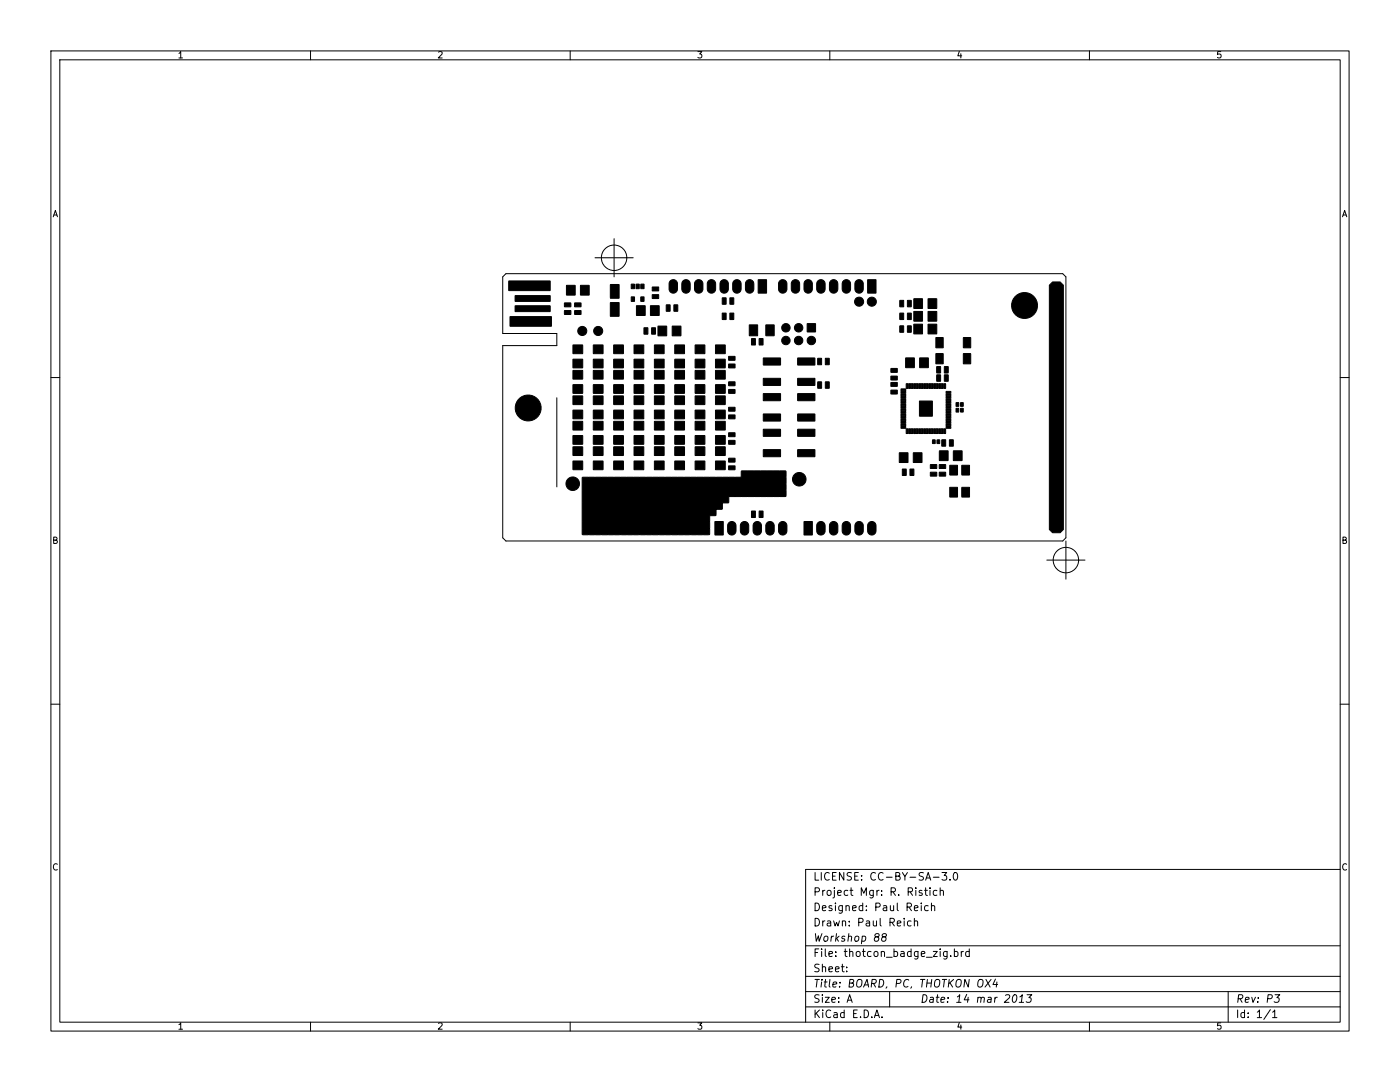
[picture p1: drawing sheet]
<svg xmlns="http://www.w3.org/2000/svg" width="279mm" height="216mm" viewBox="0 0 279 216" stroke-linecap="round" stroke-linejoin="round" font-family="sans-serif">
<g fill="none" stroke="#000" stroke-width=".2">
<path d="M10.2 10.2h259v195.5h-259zM11.9 11.9h255.6v192.1h-255.6zM35.7 10.7l.4-.4v1.3M35.7 11.6h.7M62 10.2v1.7M87.5 10.4l.5-.1 .2 .4-.7 .9h.7M113.8 10.2v1.7M139.3 10.3h.8l-.5 .5 .4 .1v.5l-.2 .2-.5-.2M165.6 10.2v1.7M191.5 10.2l-.3 .9h.7M191.8 10.7v.9M217.4 10.2v1.7"/>
<path d="M243.6 10.3h-.6v.6l.2-.1h.4l.1 .2-.1 .4-.1 .2-.5-.2M10.6 43.3l.4-1.3 .5 1.3M10.7 42.9h.7M100.3 55.2l.7-.6h111.1l.6 .6v52.1l-.6 .7h-111.1l-.7-.7v-38.3h10.8v-2.5h-10.8zM101.6 56.1h8.2v1.8l-8.2 .1zM102.8 59h6.9l.1 1.1h-6.9zM113.1 57h1.7v1.9h-1.7zM115.9 57h1.7v1.9h-1.7zM118.7 51.4h7.7M121.8 56.8h1.7v2.7h-1.7zM122.6 47.6v7.6M126 56.7h.6v.9h-.6z"/>
<path d="M126 59.2l.6 .1v.8h-.6zM127 56.7h.6v.9h-.7zM127.9 56.7h.6v.9h-.6zM127.9 59.2l.6 .1v.8h-.6zM130.2 57.3h1.2v.7h-1.2zM130.2 58.8h1.2v.7l-1.2 .1zM133.8 56a.84 .84 0 0 1 .9-.1 .84 .84 0 0 1 .5 .7v1.1a.84 .84 0 0 1-.8 .8 .84 .84 0 0 1-.9-.8v-1.2zM136.3 56a.84 .84 0 0 1 .9-.1 .84 .84 0 0 1 .5 .7v1.1a.84 .84 0 0 1-.8 .8 .84 .84 0 0 1-.8-.8v-1.2zM138.9 56a.84 .84 0 0 1 .9-.1 .84 .84 0 0 1 .5 .7v1.1a.84 .84 0 0 1-.9 .8 .84 .84 0 0 1-.8-.8v-1.2zM141.4 56a.84 .84 0 0 1 .9-.1 .84 .84 0 0 1 .5 .7v1.1a.84 .84 0 0 1-.8 .8 .84 .84 0 0 1-.9-.8l.1-1.2zM143.9 56a.84 .84 0 0 1 1-.1 .84 .84 0 0 1 .5 .7v1.1a.84 .84 0 0 1-.9 .8 .84 .84 0 0 1-.8-.8v-1.2zM144.2 59.4l.7 .1v1.2h-.8z"/>
<path d="M145.7 59.4l.7 .1v1.2h-.7zM146.5 56a.84 .84 0 0 1 .9-.1 .84 .84 0 0 1 .5 .7v1.1a.84 .84 0 0 1-.8 .8 .84 .84 0 0 1-.9-.8v-1.2zM149 56a.84 .84 0 0 1 .9-.1 .84 .84 0 0 1 .5 .7v1.1a.84 .84 0 0 1-.8 .8 .84 .84 0 0 1-.8-.8v-1.2zM151.3 55.8h1.7l-.1 2.7h-1.6zM155.6 56a.84 .84 0 0 1 .9-.1 .84 .84 0 0 1 .5 .7v1.1a.84 .84 0 0 1-.8 .8 .84 .84 0 0 1-.8-.8v-1.2zM158.2 56a.84 .84 0 0 1 .9-.1 .84 .84 0 0 1 .5 .7v1.1a.84 .84 0 0 1-.9 .8 .84 .84 0 0 1-.8-.8v-1.2zM160.7 56a.84 .84 0 0 1 .9-.1 .84 .84 0 0 1 .5 .7v1.1a.84 .84 0 0 1-.8 .8 .84 .84 0 0 1-.8-.8v-1.2zM163.2 56a.84 .84 0 0 1 1-.1 .84 .84 0 0 1 .5 .7v1.1a.84 .84 0 0 1-.9 .8 .84 .84 0 0 1-.8-.8v-1.2zM165.8 56a.84 .84 0 0 1 .9-.1 .84 .84 0 0 1 .5 .7v1.1a.84 .84 0 0 1-.8 .8 .84 .84 0 0 1-.9-.8l.1-1.2zM168.3 56a.84 .84 0 0 1 .9-.1 .84 .84 0 0 1 .5 .7v1.1a.84 .84 0 0 1-.8 .8 .84 .84 0 0 1-.8-.8v-1.2zM170.9 56a.84 .84 0 0 1 .9-.1 .84 .84 0 0 1 .5 .7v1.1a.84 .84 0 0 1-.9 .8 .84 .84 0 0 1-.8-.8v-1.2zM173.2 55.8h1.6v2.7h-1.6z"/>
<path d="M179.6 59.9l.7 .1v1.2h-.7zM181.1 59.9l.8 .1-.1 1.2h-.7zM182.4 59.6h1.7v1.9h-1.7zM185.2 59.6h1.7v1.9h-1.7zM209.4 56.9l.7-.6h1.5l.6 .6v48.8l-.6 .6h-1.5l-.7-.6zM267.9 43.3l.5-1.3 .4 1.3M268 42.9h.7M10.2 75.3h1.7M101.8 63.2h8.2l.1 1.8-8.3 .1zM102.8 61h6.9l.1 1.1-6.9 .1zM111.1 79.4v17.8M112.7 60.5l1.2-.1v.8h-1.2z"/>
<path d="M112.7 62h1.2v.7h-1.2zM114.4 68.8h1.9v1.7l-1.9 .1zM114.4 71.7h1.9v1.7h-1.9zM114.4 73.9h1.9v1.7h-1.9zM114.4 76.8h1.9v1.7h-1.9zM114.4 79h1.9v1.7h-1.9zM114.7 60.5l1.2-.1 .1 .8h-1.3zM114.7 62h1.2l.1 .7h-1.3zM118.4 71.7h1.9v1.7h-1.9zM118.4 76.8h1.9v1.7h-1.9zM118.4 68.8h1.9v1.7l-1.9 .1zM118.4 73.9h1.9v1.7h-1.9z"/>
<path d="M118.4 79h1.9v1.7h-1.9zM121.8 60.4h1.7v2.7h-1.7zM122.5 71.7h1.9v1.7h-1.9zM122.5 76.8h1.9v1.7h-1.9zM122.5 68.8h1.9v1.7l-1.9 .1zM122.5 73.9h1.9v1.7h-1.9zM122.5 79h1.9v1.7h-1.9zM126.6 68.8h1.9v1.7l-1.9 .1zM126.6 71.7h1.9v1.7h-1.9zM126.6 73.9h1.9v1.7h-1.9zM126.6 76.8h1.9v1.7h-1.9zM126.6 79h1.9v1.7h-1.9z"/>
<path d="M127 61h1.7v1.9h-1.7zM128.5 65.4h.8v1.3l-.8-.1zM129.8 61h1.7v1.9h-1.7zM130.1 65.4h.7v1.3l-.8-.1zM130.6 68.8h1.9v1.7l-1.9 .1zM130.6 71.7h1.9v1.7h-1.9zM130.6 73.9h1.9v1.7h-1.9zM130.6 76.8h1.9v1.7h-1.9zM130.6 79h1.9v1.7h-1.9zM131.3 65.1h1.7v1.9h-1.7zM133 60.8l.7 .1v1.2h-.7zM134.2 65.1h1.7v1.9h-1.7z"/>
<path d="M134.5 60.8l.8 .1-.1 1.2h-.7zM134.7 68.8h1.9v1.7l-1.9 .1zM134.7 71.7h1.9v1.7h-1.9zM134.7 73.9h1.9v1.7h-1.9zM134.7 76.8h1.9v1.7h-1.9zM134.7 79h1.9v1.7h-1.9zM138.7 71.7h1.9l.1 1.7h-1.9zM138.7 76.8h1.9l.1 1.7h-1.9zM138.8 68.8h1.8l.1 1.7-1.9 .1zM138.8 73.9h1.8l.1 1.7h-1.9zM138.8 79h1.8l.1 1.7h-1.9zM142.8 71.7h1.9v1.7h-1.9z"/>
<path d="M142.8 76.8h1.9v1.7h-1.9zM142.8 68.8h1.9v1.7l-1.9 .1zM142.8 73.9h1.9v1.7h-1.9zM142.8 79h1.9v1.7h-1.9zM144.1 62.5h.8v1.3l-.8-.1zM145.4 71.1h1.3v.8h-1.3zM145.4 72.7l1.3-.1v.8h-1.3zM145.4 77.7h1.3v.8h-1.3zM145.4 76.2h1.3v.7l-1.3 .1zM145.7 62.5h.7v1.3l-.7-.1zM149.6 64.8h1.6v2.2h-1.7zM150 67.6h.8l-.1 1.2h-.7z"/>
<path d="M151.5 67.6h.8l-.1 1.2h-.7zM152.4 71.4h3.3l.1 1.4h-3.4zM152.4 75.5h3.3l.1 1.4h-3.4zM152.4 78.6l3.3-.1 .1 1.4-3.4 .1zM152.9 64.8h1.6v2.2h-1.7zM159.2 71.4h3.4v1.4h-3.4zM159.2 75.5h3.4v1.4h-3.4zM159.2 78.6l3.4-.1v1.4l-3.4 .1zM161.1 64.6h1.6v1.6h-1.6zM163.2 71.5h.8l-.1 1.3-.7-.1zM163.2 76.2h.8l-.1 1.3-.7-.1zM164.7 71.5h.8v1.3l-.8-.1z"/>
<path d="M164.7 76.2h.8v1.3l-.8-.1zM177.8 73.5h1.2l.1 .8h-1.3zM177.8 75.1h1.2l.1 .7h-1.3zM177.8 76.3h1.2l.1 .8h-1.3zM177.8 77.9l1.2-.1 .1 .8h-1.3zM179.6 62.5h.7v1.3l-.7-.1zM179.6 65l.7 .1v1.2h-.7zM179.8 77.6h.9l.1 .3-1 .1zM179.8 78.1h.9l.1 .3-1 .1zM179.8 78.6h.9l.1 .3-1 .1zM179.8 79.1h.9l.1 .3-1 .1zM179.8 79.6h.9l.1 .3-1 .1z"/>
<path d="M180.8 71.4h1.7v2l-1.7-.1zM180.9 76.6h.3v.9h-.3zM181.1 62.5h.8l-.1 1.3-.7-.1zM181.1 65l.8 .1-.1 1.2h-.7zM181.4 76.6h.3v.9h-.3zM181.9 76.6h.3v.9h-.3zM182.4 76.6h.3v.9h-.3zM182.4 62.2h1.7v1.9h-1.7zM182.4 64.7h1.7v1.9h-1.7zM182.9 76.6h.3v.9h-.3zM183.4 76.6h.3v.9h-.3zM183.6 71.4h1.7v2l-1.8-.1z"/>
<path d="M183.9 76.6h.3v.9h-.3zM184.4 76.6h.3v.9h-.3zM184.9 76.6h.3v.9h-.3zM185.2 62.2h1.7v1.9h-1.7zM185.2 64.7h1.7v1.9h-1.7zM185.4 76.6h.3v.9h-.3zM185.9 76.6h.3v.9h-.3zM186.4 76.6h.3v.9h-.3zM186.8 67.4h1.4v2h-1.4zM186.8 70.6h1.4v2h-1.4zM186.9 76.6h.3v.9h-.3zM187 73.2h.7v1.2h-.8z"/>
<path d="M187 74.8h.7v1.3l-.8-.1zM187.4 76.6h.3v.9h-.3zM187.9 76.6h.3v.9h-.3zM188.4 76.6h.3v.9h-.3zM188.5 73.2h.7v1.2h-.7zM188.5 74.8h.7v1.3l-.7-.1zM188.8 78.1h.9l.1 .3-1 .1zM188.8 78.6h.9l.1 .3-1 .1zM188.8 79.1h.9l.1 .3-1 .1zM188.8 79.6h.9l.1 .3-1 .1zM192.3 67.4h1.4v2h-1.4zM192.3 70.6h1.4v2h-1.4z"/>
<path d="M267.5 75.3h1.7M114.4 81.8h1.9v1.7l-1.9 .1zM114.4 84.1h1.9v1.7h-1.9zM114.4 86.9h1.9v1.7h-1.9zM114.4 89.2h1.9v1.7h-1.9zM114.4 92h1.9v1.7h-1.9zM116.2 95.3l31.8-.1-.1-1.1 .2-.1h8.6l.2 .1v4.8l-.2 .2h-11.3v1.2h-1.3l.1 1.2-1.3 .1-.1 1.3h-1.2v3.7l-.1 .1h-25.2l-.1-.1zM118.4 81.9l1.9-.1v1.7l-1.9 .1zM118.4 86.9h1.9v1.7h-1.9zM118.4 92h1.9v1.7h-1.9zM118.4 84.1h1.9v1.7h-1.9zM118.4 89.2h1.9v1.7h-1.9z"/>
<path d="M122.5 81.9l1.9-.1v1.7l-1.9 .1zM122.5 86.9h1.9v1.7h-1.9zM122.5 92h1.9v1.7h-1.9zM122.5 84.1h1.9v1.7h-1.9zM122.5 89.2h1.9v1.7h-1.9zM126.6 81.8h1.9v1.7l-1.9 .1zM126.6 84.1h1.9v1.7h-1.9zM126.6 86.9h1.9v1.7h-1.9zM126.6 89.2h1.9v1.7h-1.9zM126.6 92h1.9v1.7h-1.9zM130.6 81.8h1.9v1.7l-1.9 .1zM130.6 84.1h1.9v1.7h-1.9z"/>
<path d="M130.6 86.9h1.9v1.7h-1.9zM130.6 89.2h1.9v1.7h-1.9zM130.6 92h1.9v1.7h-1.9zM134.7 81.8h1.9v1.7l-1.9 .1zM134.7 84.1h1.9v1.7h-1.9zM134.7 86.9h1.9v1.7h-1.9zM134.7 89.2h1.9v1.7h-1.9zM134.7 92h1.9v1.7h-1.9zM138.7 81.9l1.9-.1 .1 1.7-1.9 .1zM138.7 86.9h1.9l.1 1.7h-1.9zM138.7 92h1.9l.1 1.7h-1.9zM138.8 84.1h1.8l.1 1.7h-1.9z"/>
<path d="M138.8 89.2h1.8l.1 1.7h-1.9zM142.8 81.9l1.9-.1v1.7l-1.9 .1zM142.8 86.9h1.9v1.7h-1.9zM142.8 92h1.9v1.7h-1.9zM142.8 84.1h1.9v1.7h-1.9zM142.8 89.2h1.9v1.7h-1.9zM145.4 82.8h1.3v.7l-1.3 .1zM145.4 87.9h1.3v.7h-1.3zM145.4 93h1.3v.7h-1.3zM145.4 81.3h1.3v.7h-1.3zM145.4 86.4h1.3v.7h-1.3zM145.4 91.4h1.3v.8h-1.3z"/>
<path d="M152.4 82.6h3.3l.1 1.4h-3.4zM152.4 85.7h3.3l.1 1.3-3.4 .1zM152.4 89.7h3.3l.1 1.4h-3.4zM159.2 82.6h3.4v1.4h-3.4zM159.2 85.7h3.4v1.3l-3.4 .1zM159.2 89.7h3.4v1.4h-3.4zM179.5 90.4h1.7v1.9h-1.7zM179.8 80.1h.9l.1 .3-1 .1zM179.8 81.1h.9l.1 .3-1 .1zM179.8 81.6h.9l.1 .3-1 .1zM179.8 82.1h.9l.1 .3-1 .1zM179.8 83.1h.9l.1 .3-1 .1z"/>
<path d="M179.8 83.6h.9l.1 .3-1 .1zM179.8 84.1h.9l.1 .3-1 .1zM179.8 84.6h.9l.1 .3-1 .1zM179.8 85.1h.9l.1 .3-1 .1zM179.8 80.6h.9l.1 .3-1 .1zM179.8 82.6h.9l.1 .3-1 .1zM180.1 93.6h.8l-.1 1.3-.7-.1zM180.9 85.6h.3v.9h-.3zM181.4 85.6h.3v.9h-.3zM181.6 93.6h.8l-.1 1.3-.7-.1zM181.9 85.6h.3v.9h-.3zM182.3 90.4h1.7v1.9h-1.7z"/>
<path d="M182.4 85.6h.3v.9h-.3zM182.9 85.6h.3v.9h-.3zM183.4 85.6h.3v.9h-.3zM183.5 80h2.6v3h-2.6zM183.9 85.6h.3v.9h-.3zM184.4 85.6h.3v.9h-.3zM184.9 85.6h.3v.9h-.3zM185.4 85.6h.3v.9h-.3zM185.7 92.7h1.2v.7l-1.2 .1zM185.7 94.2h1.2v.8h-1.2zM185.9 85.6h.3v.9h-.3zM186.1 87.8h.5v.7h-.5z"/>
<path d="M186.4 85.6h.3v.9h-.3zM186.9 85.6h.3v.9h-.3zM187 87.8h.5v.7h-.5zM187.4 85.6h.3v.9h-.3zM187.5 92.7h1.2v.7l-1.2 .1zM187.5 94.2h1.2v.8h-1.2zM187.5 90h1.7v1.9h-1.7zM187.9 85.6h.3v.9h-.3zM188 87.8h.7v1.2h-.7zM188.4 85.6h.3v.9h-.3zM188.8 80.1h.9l.1 .3-1 .1zM188.8 81.1h.9l.1 .3-1 .1z"/>
<path d="M188.8 81.6h.9l.1 .3-1 .1zM188.8 82.1h.9l.1 .3-1 .1zM188.8 83.1h.9l.1 .3-1 .1zM188.8 83.6h.9l.1 .3-1 .1zM188.8 84.1h.9l.1 .3-1 .1zM188.8 84.6h.9l.1 .3-1 .1zM188.8 85.1h.9l.1 .3-1 .1zM188.8 80.6h.9l.1 .3-1 .1zM188.8 82.6h.9l.1 .3-1 .1zM189.5 87.8h.7v1.2h-.7zM189.6 92.9h1.5v1.9h-1.5zM189.6 97.3h1.5v1.9h-1.5z"/>
<path d="M190.3 90h1.7v1.9h-1.7zM190.8 80.4h.5v.7h-.5zM190.8 81.5h.5v.7h-.5zM191.7 80.4h.5v.7h-.5zM191.7 81.5h.5v.7h-.5zM192 92.9h1.5v1.9h-1.5zM192 97.3h1.5v1.9h-1.5zM10.7 107.8l.6-.1v-.4l-.6-.1v1.2h.5l.2-.4-.3-.2M142.7 104.1h1.6v2.6h-1.6zM145.5 104.3a.84 .84 0 0 1 .9-.2 .84 .84 0 0 1 .5 .8v1a.84 .84 0 0 1-.9 .9 .84 .84 0 0 1-.8-.9v-1.2zM148 104.3a.84 .84 0 0 1 .9-.2 .84 .84 0 0 1 .5 .8v1a.84 .84 0 0 1-.8 .9 .84 .84 0 0 1-.8-.9v-1.2zM150 102h.8l-.1 1.3-.7-.1z"/>
<path d="M150.5 104.3a.84 .84 0 0 1 1-.2 .84 .84 0 0 1 .5 .8v1a.84 .84 0 0 1-.9 .9 .84 .84 0 0 1-.8-.9v-1.2zM151.5 102h.8l-.1 1.3-.7-.1zM153.1 104.3a.84 .84 0 0 1 .9-.2 .84 .84 0 0 1 .5 .8v1a.84 .84 0 0 1-.8 .9 .84 .84 0 0 1-.9-.9l.1-1.2zM155.6 104.3a.84 .84 0 0 1 .9-.2 .84 .84 0 0 1 .5 .8v1a.84 .84 0 0 1-.8 .9 .84 .84 0 0 1-.8-.9v-1.2zM160.5 104.1h1.6v2.6h-1.6zM163.2 104.3a.84 .84 0 0 1 1-.2 .84 .84 0 0 1 .5 .8v1a.84 .84 0 0 1-.9 .9 .84 .84 0 0 1-.8-.9v-1.2zM165.8 104.3a.84 .84 0 0 1 .9-.2 .84 .84 0 0 1 .5 .8v1a.84 .84 0 0 1-.8 .9 .84 .84 0 0 1-.9-.9l.1-1.2zM168.3 104.3a.84 .84 0 0 1 .9-.2 .84 .84 0 0 1 .5 .8v1a.84 .84 0 0 1-.8 .9 .84 .84 0 0 1-.8-.9v-1.2zM170.9 104.3a.84 .84 0 0 1 .9-.2 .84 .84 0 0 1 .5 .8v1a.84 .84 0 0 1-.9 .9 .84 .84 0 0 1-.8-.9v-1.2zM173.4 104.3a.84 .84 0 0 1 .9-.2 .84 .84 0 0 1 .5 .8v1a.84 .84 0 0 1-.8 .9 .84 .84 0 0 1-.8-.9v-1.2zM208.9 111.8h7.6M212.7 108v7.6"/>
<path d="M268 107.8l.6-.1v-.4l-.6-.1v1.2h.5l.2-.4-.3-.2M10.2 140.5h1.7M267.5 140.5h1.7M11.4 172.5a.6 .6 0 0 0-.8 .4 .6 .6 0 0 0 .6 .7l.2-.1M162.7 177.9h.7l.1-.2v-.4l-.3-.2h-.5v1.6M162.7 174.1v1.5h.7M163.9 174.1v1.5M164.2 177.7v1M164.6 177.7h-.3l-.1 .2M165.1 177.8l.3-.1 .4 .1 .1 .6-.2 .2-.3 .1-.3-.2zM165.5 174.2a.61 .61 0 0 0-.8 0 .61 .61 0 0 0-.1 .8 .57 .57 0 0 0 .3 .6 .57 .57 0 0 0 .6-.1M166.2 174.8h.5"/>
<path d="M166.5 177.7v1.3l-.3 .2M166.5 177.1v.2M166.9 174.1h-.7v1.5h.7M167.2 178.2l.7-.2-.1-.3h-.4l-.2 .2v.7h.6M168.4 174.1v1.5l-.9-1.5v1.5M169.2 177.7h-.4l-.3 .2 .1 .7h.6M169.6 177.7h.6M169.9 177.1v1.4l.3 .2M169.9 174.2l-.6-.1-.2 .3 .1 .4 .7 .2v.5l-.3 .1h-.5M170.6 174.8h.5M171.3 174.1h-.7v1.5h.7M171.9 178.7v-1.6l.5 1.1 .5-1.1v1.6"/>
<path d="M172 175.5v.1M172 174.7v.1M174.3 177.7v1.2l-.3 .3-.4-.1M174.3 177.7h-.5l-.2 .2 .1 .7h.6M174.7 174.2a.61 .61 0 0 0-.7 0 .61 .61 0 0 0-.2 .8 .57 .57 0 0 0 .3 .6 .57 .57 0 0 0 .6-.1M175 177.7v1M175.4 177.7h-.2l-.2 .2M175.9 178.5v.2M175.9 177.7v.2M176.2 174.2a.61 .61 0 0 0-.7 0 .61 .61 0 0 0-.2 .8 .57 .57 0 0 0 .3 .6 .57 .57 0 0 0 .6-.1M176.9 175h1.2M177.8 177.9h.8l.1-.2-.1-.4-.2-.2h-.6v1.6"/>
<path d="M178.2 177.9l.5 .8M178.8 174.8h.6l.2-.3-.2-.3-.6-.1v1.5h.6l.3-.3a.4 .4 0 0 0-.4-.5M179.4 178.5v.2M180.1 174.1l.5 .8 .5-.8M180.6 174.9v.7M181.2 177.9h.8l.1-.2-.1-.4-.2-.2h-.6v1.6M181.6 177.9l.5 .8M181.6 175h1.2M182.8 177.1v.2M182.8 177.7v1M184 177.7h-.4l-.2 .2 .1 .2 .5 .1v.4h-.6M184.3 174.2l-.6-.1-.3 .3 .2 .4 .6 .2v.5l-.2 .1h-.6"/>
<path d="M184.5 177.7h.6M184.7 177.1v1.4l.4 .2M184.7 175.6l.5-1.5 .5 1.5M184.9 175.2h.7M185.6 177.1v.2M185.6 177.7v1M186.3 175h1.1M187 177.7h-.5l-.2 .2 .1 .7h.6M187.6 177.8l.3-.1h.3l.1 1M187.6 177.1v1.6M188 174.1h.9l-.5 .6 .5 .1v.7l-.3 .1-.6-.1M189.6 175.5v.1"/>
<path d="M190.4 174.2l.2-.1a.81 .81 0 0 1 .5 .8 .81 .81 0 0 1-.5 .7l-.2-.1-.2-.5zM267.5 173.5h-106.7v30.5M268.7 172.5a.6 .6 0 0 0-.8 .4 .6 .6 0 0 0 .6 .7l.2-.1M160.8 188.7h106.7M160.8 194.8h106.7M160.8 197.9h106.7M162.7 195.4h.8M162.7 183.2a.77 .77 0 0 1 .8 .8 .77 .77 0 0 1-.8 .8zM162.7 180.2a.77 .77 0 0 1 .8 .8 .77 .77 0 0 1-.8 .7zM162.7 190.1h.5M162.7 186.3l.2 1.5 .4-1.1 .2 1.1 .5-1.5M163.1 195.4l-.2 1.6"/>
<path d="M163.4 189.3h-.7v1.6M163.5 198.6l-.6-.1-.3 .3 .1 .3 .7 .3v.5l-.2 .1-.6-.1M163.5 192.5l-.6-.1-.3 .3 .1 .3 .7 .3v.5l-.2 .1-.6-.1M164 189.3v.2M164 195.9l-.2 1.1M164 189.8v1.1M164 195.4v.2M164.1 198.5v.1M164.1 193l.2-.1 .4 .1 .1 .9M164.1 181.2l.7-.1v-.3l-.5-.1-.2 .2 .1 .7h.6M164.1 192.4v1.5M164.1 199v1"/>
<path d="M164.2 183.8v1M164.5 195.9h.6M164.5 186.9l.3-.1 .4 .1v.6l-.2 .2-.4 .1-.2-.1zM164.6 183.8h-.3l-.1 .2M164.7 199h.8l-.8 1h.8M164.7 189.3v1.3l.2 .3M164.8 195.4l-.2 1.3 .3 .3M165.1 183.8h.6l.1 1M165.4 190.4l.8-.2-.1-.3-.5-.1-.2 .3 .1 .7h.6M165.4 193.4l.8-.1-.1-.3-.5-.1-.2 .2 .1 .7h.6M165.6 195.4l-.1 1.3 .2 .3M165.8 184.1l-.5 .1-.2 .2 .2 .4 .5-.1"/>
<path d="M165.9 186.8l-.1 1M166 199.5l.7-.1v-.3l-.5-.1-.2 .2 .1 .7h.6M166 180.8l-.4-.1-.2 .2 .1 .2 .5 .2v.3h-.6M166.2 196.5l.8-.2-.1-.3h-.5l-.2 .7 .2 .3 .4-.1M166.4 186.8l-.5 .3M166.4 183.8l.3 1 .3-.8 .2 .8 .3-1M166.7 193.4l.8-.1-.1-.3-.4-.1-.3 .2 .1 .7h.6M166.7 180.2v.1M166.7 180.7v1M166.8 190.7v.2M166.8 189.9v.2M166.9 186.3l-.1 1.5"/>
<path d="M167 187.2l.3 .6M167.4 199.9v.1M167.4 199.1v.1M167.5 186.8l-.7 .6M167.6 196.8l-.1 .2M167.7 196l-.1 .2M167.9 192.9h.6M168.1 192.4v1.3l.4 .2M168.1 183.9l.2-.1h.4l.1 1M168.1 180.7v1.2l-.3 .3h-.3M168.1 180.8l-.4-.1-.3 .3 .1 .6h.6M168.1 183.8v1"/>
<path d="M168.5 189.8h.6M168.6 186.9a.37 .37 0 0 0-.6 .2l.6 .4-.3 .3-.4-.1M168.7 189.3v1.3l.4 .3M168.8 180.8l.3-.1 .3 .1 .1 .9M168.8 180.7v1M169 193.8v.1M169 193v.1M169.2 199.6h.7M169.3 186.9l.3-.1 .3 .1v.9M169.4 186.3l-.2 1.5M169.5 184.6v.2M169.5 183.8v.2"/>
<path d="M169.5 196.2l.7-.1 .2-.2-.1-.3-.2-.2h-.5l-.2 1.6h.6l.3-.2 .1-.3-.4-.3M169.6 190l.2-.2 .3 .1 .1 1M169.6 189.3v1.6M170.1 181.2l.8-.1-.1-.3-.4-.1-.3 .2 .1 .7h.6M170.7 186.9l.2-.1 .5 .1v.6l-.2 .2-.4 .1-.2-.1zM170.9 190l.3-.2 .4 .2 .1 .6-.2 .2-.3 .1-.3-.2zM171.1 195.7a.53 .53 0 0 1 .9 0 1.12 1.12 0 0 1-.5 1.3l-.4-.1a1.14 1.14 0 0 1 0-1.2zM171.4 184h.7l.1-.2v-.4l-.2-.2h-.6v1.6M172.1 186.9l.4-.1 .3 .3-.2 .6h-.6M172.1 189.8h.6M172.1 186.8l-.2 1.5M172.2 180.8l-.5-.1-.2 .3 .1 .6h.6"/>
<path d="M172.2 180.2v1.5M172.3 189.3v1.3l.4 .3M172.3 197l.7-1.6 .4 1.6M172.5 196.5h.8M172.9 183.8h.6l.1 1M172.9 181.6v.1M172.9 180.8v.1M173.6 184.1l-.6 .1-.2 .2 .2 .4 .6-.1M173.8 189.9l-.4-.1-.3 .3 .2 .7h.5M174 196.2h.7l.2-.3-.1-.3-.2-.2h-.5l-.2 1.6M174.3 183.8l.1 .9 .3 .1 .2-.2M174.3 196.2l.4 .8"/>
<path d="M174.5 190l.2-.2 .5 .2v.6l-.1 .2-.4 .1-.2-.2zM174.8 181l.7-.1 .2-.2-.1-.4-.2-.1h-.6v1.5M174.8 186.9l-.2-.2 .1-.3 .2-.1 .5 .1 .1 .2-.1 .2-.7 .2-.2 .2 .1 .5a.5 .5 0 0 0 .7 0 .5 .5 0 0 0 0-.7l-.2-.1M174.9 183.8v1M175.6 195.4a.76 .76 0 0 1 .8 .6 .76 .76 0 0 1-.4 .9l-.6 .1zM175.7 183.2v1.3l.2 .3M175.9 190l.2-.2 .4 .1v1M175.9 189.8v1.1M176.3 186.9l-.3-.2 .1-.3 .3-.1 .4 .1 .1 .2-.1 .2-.7 .2-.1 .2v.5a.5 .5 0 0 0 .7 0 .5 .5 0 0 0 0-.7l-.1-.1M176.3 180.8h.6l.1 .9M176.9 191h1.2M177 181.1h-.5l-.3 .3 .3 .3 .5-.1"/>
<path d="M177 196.9l-.2 .3M177.5 197.9v3M177.6 184h.7l.2-.2-.1-.4-.2-.2h-.6v1.6M177.7 180.7l.1 .9 .3 .1 .2-.1M178 184l.5 .8M178.3 180.7v1M178.4 189.9l.5-.1 .2 .3-.1 .7h-.6M178.4 189.3v1.6M178.9 196.2h.7l.2-.3v-.3l-.2-.2h-.6l-.2 1.6M179.1 184.3l.7-.2-.1-.3h-.4l-.2 .2v.7h.6M179.1 180.2v1.3l.2 .2M179.8 189.9h.6v1"/>
<path d="M180.4 190.2l-.5 .1a.3 .3 0 0 0-.2 .3 .3 .3 0 0 0 .2 .3l.5-.1M180.4 183.2v.2M180.4 183.8v1M181 181l.8-.1 .1-.2-.1-.4-.2-.1h-.6v1.5M181.4 195.6a.73 .73 0 0 0-1 .4 .73 .73 0 0 0 .5 1l.3-.2M181.4 181l.5 .7M181.8 189.9l-.4-.1-.3 .3 .1 .7h.6M181.8 183.8h-.4l-.3 .2 .1 .7h.6M181.8 189.3v1.6M181.9 196.9l-.2 .3M182.5 183.9l.2-.1h.4v1M182.5 181.2l.7-.1-.1-.3-.4-.1-.2 .2 .1 .7h.5"/>
<path d="M182.5 183.2v1.6M183.2 189.8v1.3l-.3 .3-.3-.1M183.2 189.9l-.4-.1-.3 .3 .1 .7h.6M183.7 195.4h.9M183.9 190.4l.7-.2-.1-.3-.4-.1-.2 .3v.7h.6M183.9 180.2v.1M183.9 180.7v1M184.1 195.4l-.1 1.6M184.2 198.5a.76 .76 0 0 1 .8 .5 .76 .76 0 0 1-.4 .9l-.6 .1zM184.9 191h1.1M185 196.2h.9M185.1 195.4l-.2 1.6"/>
<path d="M185.2 180.8l-.4-.1-.3 .3 .2 .6h.5M185.7 199.1h.5v.9M185.9 180.8l.2-.1 .4 .1v.9M185.9 180.2v1.5M186 195.4l-.2 1.6M186.3 189.8h.8l-.8 1.1h.8M186.3 199.4l-.7 .1-.1 .3 .2 .2 .5-.1M186.7 195.7a.53 .53 0 0 1 .8 0 1.12 1.12 0 0 1-.4 1.3l-.5-.1a1.14 1.14 0 0 1 .1-1.2zM186.8 199h.6M187.1 198.5l-.1 1.3 .3 .2M187.6 189.3v.2M187.6 189.8v1.1"/>
<path d="M187.8 199.5l.7-.1v-.3l-.4-.1-.3 .2v.7h.6M188.1 195.4h.8M188.5 195.4l-.2 1.6M189 189.8v1.3l-.3 .3-.3-.1M189 189.9l-.4-.1-.3 .3 .1 .7h.6M189.1 199.9v.1M189.2 199.1v.1M189.4 195.4l-.2 1.6M189.6 196.1l.5 .9M189.7 190.7v.2M190.3 195.4l-1 .9M190.5 189.9l.4-.1 .3 .3-.2 .7h-.5"/>
<path d="M190.5 189.3v1.6M190.9 195.7a.53 .53 0 0 1 .9 0 1.12 1.12 0 0 1-.4 1.3l-.5-.1a1.14 1.14 0 0 1 0-1.2zM191.1 198.9l.4-.4-.1 1.5M191.8 189.8v1.1M192.3 189.8l-.3 .1-.2 .2M192.9 198.4l-.5 1.1h1M193.2 199l-.1 1M193.4 195.4l-.2 1.6-.6-1.6-.2 1.6M193.4 189.9l-.4-.1-.3 .3 .2 .7h.5M193.4 189.3v1.6M195.2 199.1l.2-.1 .4 .1-.1 .9M195.2 199l-.1 1"/>
<path d="M195.3 195.7a.53 .53 0 0 1 .9 0 1.12 1.12 0 0 1-.5 1.3l-.4-.1a1.14 1.14 0 0 1 0-1.2zM195.8 199.2a.38 .38 0 0 1 .6-.1v.9M196.8 195.4l.8 1.6M197.2 199.1h.6l-.1 .9M197.8 195.4l-1.2 1.6M197.8 199.4h-.5l-.2 .2 .1 .4 .5-.1M198.6 199l-.1 1M198.7 195.4l-.5 1.1h.9M199 195.9l-.2 1.1M199 199l-.4 .3M200.7 198.6l.6-.1 .2 .1v.3l-1.1 1.1h1M202.3 198.6l.3-.1a.9 .9 0 0 1-.3 1.5l-.2-.1-.1-.5z"/>
<path d="M203.5 198.9l.5-.4-.2 1.5M205 198.5h.9l-.6 .6 .4 .1v.7l-.3 .1-.6-.1M245.1 197.9v6.1M247.1 199.3l.7-.1 .2-.2v-.4l-.2-.1h-.6l-.2 1.5M247.5 199.3l.4 .7M248.5 199.5l.8-.1-.1-.3h-.5l-.2 .7 .2 .2 .4-.1M249.8 199l.3 1 .5-1M251 199.9v.1M251.1 199.1v.1M253 199.3l.7-.1 .2-.2v-.4l-.2-.1h-.6l-.2 1.5M254.5 198.5h.9l-.6 .6 .4 .1v.7l-.3 .1-.6-.1M35.7 204.5l.4-.4v1.3"/>
<path d="M35.7 205.4h.7M62 204v1.7M87.5 204.2l.5-.1 .2 .4-.7 .9h.7M113.8 204v1.7M139.3 204.1h.8l-.5 .5 .4 .1v.5l-.2 .2-.5-.2M160.8 200.9h106.7M162.7 201.5v1.6M162.9 202.2l.6 .9M163.5 201.5l-.8 .9M164.2 201.5v.2M164.2 202v1.1M165.6 204v1.7"/>
<path d="M165.8 201.7a.61 .61 0 0 0-.8 0 .61 .61 0 0 0-.2 .7 .57 .57 0 0 0 .3 .6 .57 .57 0 0 0 .7-.1M166.4 202.1h.6l.1 1M167.1 202.4l-.5 .1-.2 .2 .2 .4 .5-.1M168.5 202.1l-.5-.1-.3 .3 .2 .7h.6M168.5 201.5v1.6M169.1 200l.5-1.5 .5 1.5M170.4 202.3h.5M171.1 201.5h-.7v1.6h.7M171.7 202.9v.2M172.5 201.5a.77 .77 0 0 1 .8 .8 .77 .77 0 0 1-.8 .8zM174 202.9v.2M174.5 203.1l.5-1.6 .5 1.6"/>
<path d="M174.6 202.6h.8M176 202.9v.2M190.9 200h.9M191.5 204l-.3 .9h.7M191.8 204.5v.9M203.4 200h.9M217.4 204v1.7M243.6 204.1h-.6v.6l.2-.1h.4l.1 .2-.1 .4-.1 .2-.5-.2M247 201.5v1.6M248.4 202.1l-.5-.1-.2 .3 .1 .7h.6M248.4 201.5v1.6M249.1 202.9v.2"/>
<path d="M249.1 202.1v.2M250.9 202l.5-.5v1.6M250.9 203.1h.9M253.5 201.5l-1.3 1.9M254 202l.4-.5v1.6M254 203.1h.8"/>
<circle cx="122.6" cy="51.4" r="2.54"/>
<circle cx="116.2" cy="66" r=".91"/>
<circle cx="119.4" cy="66" r=".91"/>
<circle cx="156.8" cy="65.4" r=".84"/>
<circle cx="156.8" cy="67.9" r=".84"/>
<circle cx="159.4" cy="65.4" r=".84"/>
<circle cx="159.4" cy="67.9" r=".84"/>
<circle cx="161.9" cy="67.9" r=".84"/>
<circle cx="171.4" cy="60.2" r=".91"/>
<circle cx="174" cy="60.2" r=".91"/>
<circle cx="204.5" cy="61" r="2.59"/>
<circle cx="105.4" cy="81.4" r="2.59"/>
<circle cx="114.3" cy="96.5" r="1.35"/>
<circle cx="159.5" cy="95.6" r="1.35"/>
<circle cx="212.7" cy="111.8" r="2.54"/>
</g>
<g fill="#000">
<path d="M101.6 56.1h8.2v1.8l-8.2 .1zM113.1 57h1.7v1.9h-1.7zM115.9 57h1.7v1.9h-1.7zM121.8 56.8h1.7v2.7h-1.7zM126 56.7h.6v.9h-.6zM127 56.7h.6v.9h-.7zM127.9 56.7h.6v.9h-.6zM130.2 57.3h1.2v.7h-1.2zM130.2 58.8h1.2v.7l-1.2 .1zM133.8 56a.84 .84 0 0 1 .9-.1 .84 .84 0 0 1 .5 .7v1.1a.84 .84 0 0 1-.8 .8 .84 .84 0 0 1-.9-.8v-1.2zM136.3 56a.84 .84 0 0 1 .9-.1 .84 .84 0 0 1 .5 .7v1.1a.84 .84 0 0 1-.8 .8 .84 .84 0 0 1-.8-.8v-1.2zM138.9 56a.84 .84 0 0 1 .9-.1 .84 .84 0 0 1 .5 .7v1.1a.84 .84 0 0 1-.9 .8 .84 .84 0 0 1-.8-.8v-1.2z"/>
<path d="M141.4 56a.84 .84 0 0 1 .9-.1 .84 .84 0 0 1 .5 .7v1.1a.84 .84 0 0 1-.8 .8 .84 .84 0 0 1-.9-.8l.1-1.2zM143.9 56a.84 .84 0 0 1 1-.1 .84 .84 0 0 1 .5 .7v1.1a.84 .84 0 0 1-.9 .8 .84 .84 0 0 1-.8-.8v-1.2zM146.5 56a.84 .84 0 0 1 .9-.1 .84 .84 0 0 1 .5 .7v1.1a.84 .84 0 0 1-.8 .8 .84 .84 0 0 1-.9-.8v-1.2zM149 56a.84 .84 0 0 1 .9-.1 .84 .84 0 0 1 .5 .7v1.1a.84 .84 0 0 1-.8 .8 .84 .84 0 0 1-.8-.8v-1.2zM151.3 55.8h1.7l-.1 2.7h-1.6zM155.6 56a.84 .84 0 0 1 .9-.1 .84 .84 0 0 1 .5 .7v1.1a.84 .84 0 0 1-.8 .8 .84 .84 0 0 1-.8-.8v-1.2zM158.2 56a.84 .84 0 0 1 .9-.1 .84 .84 0 0 1 .5 .7v1.1a.84 .84 0 0 1-.9 .8 .84 .84 0 0 1-.8-.8v-1.2zM160.7 56a.84 .84 0 0 1 .9-.1 .84 .84 0 0 1 .5 .7v1.1a.84 .84 0 0 1-.8 .8 .84 .84 0 0 1-.8-.8v-1.2zM163.2 56a.84 .84 0 0 1 1-.1 .84 .84 0 0 1 .5 .7v1.1a.84 .84 0 0 1-.9 .8 .84 .84 0 0 1-.8-.8v-1.2zM165.8 56a.84 .84 0 0 1 .9-.1 .84 .84 0 0 1 .5 .7v1.1a.84 .84 0 0 1-.8 .8 .84 .84 0 0 1-.9-.8l.1-1.2zM168.3 56a.84 .84 0 0 1 .9-.1 .84 .84 0 0 1 .5 .7v1.1a.84 .84 0 0 1-.8 .8 .84 .84 0 0 1-.8-.8v-1.2zM170.9 56a.84 .84 0 0 1 .9-.1 .84 .84 0 0 1 .5 .7v1.1a.84 .84 0 0 1-.9 .8 .84 .84 0 0 1-.8-.8v-1.2z"/>
<path d="M173.2 55.8h1.6v2.7h-1.6zM102.8 59h6.9l.1 1.1h-6.9zM102.8 61h6.9l.1 1.1-6.9 .1zM101.8 63.2h8.2l.1 1.8-8.3 .1zM112.7 60.5l1.2-.1v.8h-1.2zM112.7 62h1.2v.7h-1.2zM114.7 60.5l1.2-.1 .1 .8h-1.3zM114.7 62h1.2l.1 .7h-1.3zM114.4 68.8h1.9v1.7l-1.9 .1zM114.4 71.7h1.9v1.7h-1.9zM114.4 73.9h1.9v1.7h-1.9zM114.4 76.8h1.9v1.7h-1.9z"/>
<path d="M118.4 68.8h1.9v1.7l-1.9 .1zM118.4 71.7h1.9v1.7h-1.9zM118.4 73.9h1.9v1.7h-1.9zM118.4 76.8h1.9v1.7h-1.9zM121.8 60.4h1.7v2.7h-1.7zM122.5 68.8h1.9v1.7l-1.9 .1zM122.5 71.7h1.9v1.7h-1.9zM122.5 73.9h1.9v1.7h-1.9zM122.5 76.8h1.9v1.7h-1.9zM126 59.2l.6 .1v.8h-.6zM126.6 68.8h1.9v1.7l-1.9 .1zM126.6 71.7h1.9v1.7h-1.9z"/>
<path d="M126.6 73.9h1.9v1.7h-1.9zM126.6 76.8h1.9v1.7h-1.9zM127.9 59.2l.6 .1v.8h-.6zM127 61h1.7v1.9h-1.7zM128.5 65.4h.8v1.3l-.8-.1zM130.1 65.4h.7v1.3l-.8-.1zM129.8 61h1.7v1.9h-1.7zM130.6 68.8h1.9v1.7l-1.9 .1zM130.6 71.7h1.9v1.7h-1.9zM130.6 73.9h1.9v1.7h-1.9zM130.6 76.8h1.9v1.7h-1.9zM131.3 65.1h1.7v1.9h-1.7z"/>
<path d="M133 60.8l.7 .1v1.2h-.7zM134.5 60.8l.8 .1-.1 1.2h-.7zM134.2 65.1h1.7v1.9h-1.7zM134.7 68.8h1.9v1.7l-1.9 .1zM134.7 71.7h1.9v1.7h-1.9zM134.7 73.9h1.9v1.7h-1.9zM134.7 76.8h1.9v1.7h-1.9zM138.8 68.8h1.8l.1 1.7-1.9 .1zM138.7 71.7h1.9l.1 1.7h-1.9zM138.8 73.9h1.8l.1 1.7h-1.9zM138.7 76.8h1.9l.1 1.7h-1.9zM142.8 68.8h1.9v1.7l-1.9 .1z"/>
<path d="M142.8 71.7h1.9v1.7h-1.9zM142.8 73.9h1.9v1.7h-1.9zM142.8 76.8h1.9v1.7h-1.9zM144.2 59.4l.7 .1v1.2h-.8zM144.1 62.5h.8v1.3l-.8-.1zM145.7 59.4l.7 .1v1.2h-.7zM145.7 62.5h.7v1.3l-.7-.1zM145.4 71.1h1.3v.8h-1.3zM145.4 72.7l1.3-.1v.8h-1.3zM145.4 76.2h1.3v.7l-1.3 .1zM145.4 77.7h1.3v.8h-1.3zM150 67.6h.8l-.1 1.2h-.7z"/>
<path d="M149.6 64.8h1.6v2.2h-1.7zM151.5 67.6h.8l-.1 1.2h-.7zM152.9 64.8h1.6v2.2h-1.7zM152.4 71.4h3.3l.1 1.4h-3.4zM152.4 75.5h3.3l.1 1.4h-3.4zM152.4 78.6l3.3-.1 .1 1.4-3.4 .1zM159.2 71.4h3.4v1.4h-3.4zM159.2 75.5h3.4v1.4h-3.4zM159.2 78.6l3.4-.1v1.4l-3.4 .1zM161.1 64.6h1.6v1.6h-1.6zM163.2 71.5h.8l-.1 1.3-.7-.1zM163.2 76.2h.8l-.1 1.3-.7-.1z"/>
<path d="M164.7 71.5h.8v1.3l-.8-.1zM164.7 76.2h.8v1.3l-.8-.1zM177.8 73.5h1.2l.1 .8h-1.3zM177.8 75.1h1.2l.1 .7h-1.3zM177.8 76.3h1.2l.1 .8h-1.3zM177.8 77.9l1.2-.1 .1 .8h-1.3zM179.6 59.9l.7 .1v1.2h-.7zM179.6 62.5h.7v1.3l-.7-.1zM179.6 65l.7 .1v1.2h-.7zM179.8 77.6h.9l.1 .3-1 .1zM179.8 78.1h.9l.1 .3-1 .1zM179.8 78.6h.9l.1 .3-1 .1z"/>
<path d="M179.8 79.1h.9l.1 .3-1 .1zM179.8 79.6h.9l.1 .3-1 .1zM180.9 76.6h.3v.9h-.3zM181.4 76.6h.3v.9h-.3zM181.1 59.9l.8 .1-.1 1.2h-.7zM181.1 62.5h.8l-.1 1.3-.7-.1zM181.1 65l.8 .1-.1 1.2h-.7zM181.9 76.6h.3v.9h-.3zM180.8 71.4h1.7v2l-1.7-.1zM182.4 76.6h.3v.9h-.3zM182.9 76.6h.3v.9h-.3zM183.4 76.6h.3v.9h-.3z"/>
<path d="M182.4 59.6h1.7v1.9h-1.7zM182.4 62.2h1.7v1.9h-1.7zM182.4 64.7h1.7v1.9h-1.7zM183.9 76.6h.3v.9h-.3zM184.4 76.6h.3v.9h-.3zM184.9 76.6h.3v.9h-.3zM183.6 71.4h1.7v2l-1.8-.1zM185.4 76.6h.3v.9h-.3zM185.9 76.6h.3v.9h-.3zM186.4 76.6h.3v.9h-.3zM185.2 59.6h1.7v1.9h-1.7zM185.2 62.2h1.7v1.9h-1.7z"/>
<path d="M185.2 64.7h1.7v1.9h-1.7zM186.9 76.6h.3v.9h-.3zM187 73.2h.7v1.2h-.8zM187 74.8h.7v1.3l-.8-.1zM187.4 76.6h.3v.9h-.3zM187.9 76.6h.3v.9h-.3zM186.8 67.4h1.4v2h-1.4zM186.8 70.6h1.4v2h-1.4zM188.4 76.6h.3v.9h-.3zM188.5 73.2h.7v1.2h-.7zM188.5 74.8h.7v1.3l-.7-.1zM188.8 78.1h.9l.1 .3-1 .1z"/>
<path d="M188.8 78.6h.9l.1 .3-1 .1zM188.8 79.1h.9l.1 .3-1 .1zM188.8 79.6h.9l.1 .3-1 .1zM192.3 67.4h1.4v2h-1.4zM192.3 70.6h1.4v2h-1.4zM114.4 79h1.9v1.7h-1.9zM114.4 81.8h1.9v1.7l-1.9 .1zM114.4 84.1h1.9v1.7h-1.9zM114.4 86.9h1.9v1.7h-1.9zM114.4 89.2h1.9v1.7h-1.9zM114.4 92h1.9v1.7h-1.9zM118.4 79h1.9v1.7h-1.9z"/>
<path d="M118.4 81.9l1.9-.1v1.7l-1.9 .1zM118.4 84.1h1.9v1.7h-1.9zM118.4 86.9h1.9v1.7h-1.9zM118.4 89.2h1.9v1.7h-1.9zM118.4 92h1.9v1.7h-1.9zM122.5 79h1.9v1.7h-1.9zM122.5 81.9l1.9-.1v1.7l-1.9 .1zM122.5 84.1h1.9v1.7h-1.9zM122.5 86.9h1.9v1.7h-1.9zM122.5 89.2h1.9v1.7h-1.9zM122.5 92h1.9v1.7h-1.9zM126.6 79h1.9v1.7h-1.9z"/>
<path d="M126.6 81.8h1.9v1.7l-1.9 .1zM126.6 84.1h1.9v1.7h-1.9zM126.6 86.9h1.9v1.7h-1.9zM126.6 89.2h1.9v1.7h-1.9zM126.6 92h1.9v1.7h-1.9zM130.6 79h1.9v1.7h-1.9zM130.6 81.8h1.9v1.7l-1.9 .1zM130.6 84.1h1.9v1.7h-1.9zM130.6 86.9h1.9v1.7h-1.9zM130.6 89.2h1.9v1.7h-1.9zM130.6 92h1.9v1.7h-1.9zM134.7 79h1.9v1.7h-1.9z"/>
<path d="M134.7 81.8h1.9v1.7l-1.9 .1zM134.7 84.1h1.9v1.7h-1.9zM134.7 86.9h1.9v1.7h-1.9zM134.7 89.2h1.9v1.7h-1.9zM134.7 92h1.9v1.7h-1.9zM138.8 79h1.8l.1 1.7h-1.9zM138.7 81.9l1.9-.1 .1 1.7-1.9 .1zM138.8 84.1h1.8l.1 1.7h-1.9zM138.7 86.9h1.9l.1 1.7h-1.9zM138.8 89.2h1.8l.1 1.7h-1.9zM138.7 92h1.9l.1 1.7h-1.9zM142.8 79h1.9v1.7h-1.9z"/>
<path d="M142.8 81.9l1.9-.1v1.7l-1.9 .1zM142.8 84.1h1.9v1.7h-1.9zM142.8 86.9h1.9v1.7h-1.9zM142.8 89.2h1.9v1.7h-1.9zM142.8 92h1.9v1.7h-1.9zM145.4 81.3h1.3v.7h-1.3zM145.4 82.8h1.3v.7l-1.3 .1zM145.4 86.4h1.3v.7h-1.3zM145.4 87.9h1.3v.7h-1.3zM145.4 91.4h1.3v.8h-1.3zM145.4 93h1.3v.7h-1.3zM152.4 82.6h3.3l.1 1.4h-3.4z"/>
<path d="M152.4 85.7h3.3l.1 1.3-3.4 .1zM152.4 89.7h3.3l.1 1.4h-3.4zM116.2 95.3l31.8-.1-.1-1.1 .2-.1h8.6l.2 .1v4.8l-.2 .2h-11.3v1.2h-1.3l.1 1.2-1.3 .1-.1 1.3h-1.2v3.7l-.1 .1h-25.2l-.1-.1zM159.2 82.6h3.4v1.4h-3.4zM159.2 85.7h3.4v1.3l-3.4 .1zM159.2 89.7h3.4v1.4h-3.4zM179.8 80.1h.9l.1 .3-1 .1zM179.8 80.6h.9l.1 .3-1 .1zM179.8 81.1h.9l.1 .3-1 .1zM179.8 81.6h.9l.1 .3-1 .1zM179.8 82.1h.9l.1 .3-1 .1zM179.8 82.6h.9l.1 .3-1 .1z"/>
<path d="M179.8 83.1h.9l.1 .3-1 .1zM179.8 83.6h.9l.1 .3-1 .1zM179.8 84.1h.9l.1 .3-1 .1zM179.8 84.6h.9l.1 .3-1 .1zM179.8 85.1h.9l.1 .3-1 .1zM180.1 93.6h.8l-.1 1.3-.7-.1zM179.5 90.4h1.7v1.9h-1.7zM180.9 85.6h.3v.9h-.3zM181.4 85.6h.3v.9h-.3zM181.9 85.6h.3v.9h-.3zM181.6 93.6h.8l-.1 1.3-.7-.1zM182.4 85.6h.3v.9h-.3z"/>
<path d="M182.9 85.6h.3v.9h-.3zM183.4 85.6h.3v.9h-.3zM182.3 90.4h1.7v1.9h-1.7zM183.9 85.6h.3v.9h-.3zM184.4 85.6h.3v.9h-.3zM184.9 85.6h.3v.9h-.3zM185.4 85.6h.3v.9h-.3zM183.5 80h2.6v3h-2.6zM185.9 85.6h.3v.9h-.3zM186.1 87.8h.5v.7h-.5zM186.4 85.6h.3v.9h-.3zM185.7 92.7h1.2v.7l-1.2 .1z"/>
<path d="M185.7 94.2h1.2v.8h-1.2zM186.9 85.6h.3v.9h-.3zM187 87.8h.5v.7h-.5zM187.4 85.6h.3v.9h-.3zM187.9 85.6h.3v.9h-.3zM188.4 85.6h.3v.9h-.3zM188 87.8h.7v1.2h-.7zM187.5 92.7h1.2v.7l-1.2 .1zM187.5 94.2h1.2v.8h-1.2zM187.5 90h1.7v1.9h-1.7zM188.8 80.1h.9l.1 .3-1 .1zM188.8 80.6h.9l.1 .3-1 .1z"/>
<path d="M188.8 81.1h.9l.1 .3-1 .1zM188.8 81.6h.9l.1 .3-1 .1zM188.8 82.1h.9l.1 .3-1 .1zM188.8 82.6h.9l.1 .3-1 .1zM188.8 83.1h.9l.1 .3-1 .1zM188.8 83.6h.9l.1 .3-1 .1zM188.8 84.1h.9l.1 .3-1 .1zM188.8 84.6h.9l.1 .3-1 .1zM188.8 85.1h.9l.1 .3-1 .1zM189.5 87.8h.7v1.2h-.7zM189.6 92.9h1.5v1.9h-1.5zM189.6 97.3h1.5v1.9h-1.5z"/>
<path d="M190.8 80.4h.5v.7h-.5zM190.8 81.5h.5v.7h-.5zM190.3 90h1.7v1.9h-1.7zM191.7 80.4h.5v.7h-.5zM191.7 81.5h.5v.7h-.5zM192 92.9h1.5v1.9h-1.5zM192 97.3h1.5v1.9h-1.5zM142.7 104.1h1.6v2.6h-1.6zM145.5 104.3a.84 .84 0 0 1 .9-.2 .84 .84 0 0 1 .5 .8v1a.84 .84 0 0 1-.9 .9 .84 .84 0 0 1-.8-.9v-1.2zM148 104.3a.84 .84 0 0 1 .9-.2 .84 .84 0 0 1 .5 .8v1a.84 .84 0 0 1-.8 .9 .84 .84 0 0 1-.8-.9v-1.2zM150 102h.8l-.1 1.3-.7-.1zM150.5 104.3a.84 .84 0 0 1 1-.2 .84 .84 0 0 1 .5 .8v1a.84 .84 0 0 1-.9 .9 .84 .84 0 0 1-.8-.9v-1.2z"/>
<path d="M151.5 102h.8l-.1 1.3-.7-.1zM153.1 104.3a.84 .84 0 0 1 .9-.2 .84 .84 0 0 1 .5 .8v1a.84 .84 0 0 1-.8 .9 .84 .84 0 0 1-.9-.9l.1-1.2zM155.6 104.3a.84 .84 0 0 1 .9-.2 .84 .84 0 0 1 .5 .8v1a.84 .84 0 0 1-.8 .9 .84 .84 0 0 1-.8-.9v-1.2zM160.5 104.1h1.6v2.6h-1.6zM163.2 104.3a.84 .84 0 0 1 1-.2 .84 .84 0 0 1 .5 .8v1a.84 .84 0 0 1-.9 .9 .84 .84 0 0 1-.8-.9v-1.2zM165.8 104.3a.84 .84 0 0 1 .9-.2 .84 .84 0 0 1 .5 .8v1a.84 .84 0 0 1-.8 .9 .84 .84 0 0 1-.9-.9l.1-1.2zM168.3 104.3a.84 .84 0 0 1 .9-.2 .84 .84 0 0 1 .5 .8v1a.84 .84 0 0 1-.8 .9 .84 .84 0 0 1-.8-.9v-1.2zM170.9 104.3a.84 .84 0 0 1 .9-.2 .84 .84 0 0 1 .5 .8v1a.84 .84 0 0 1-.9 .9 .84 .84 0 0 1-.8-.9v-1.2zM173.4 104.3a.84 .84 0 0 1 .9-.2 .84 .84 0 0 1 .5 .8v1a.84 .84 0 0 1-.8 .9 .84 .84 0 0 1-.8-.9v-1.2zM209.4 56.9l.7-.6h1.5l.6 .6v48.8l-.6 .6h-1.5l-.7-.6z"/>
<circle cx="116.2" cy="66" r=".91"/>
<circle cx="119.4" cy="66" r=".91"/>
<circle cx="156.8" cy="65.4" r=".84"/>
<circle cx="156.8" cy="67.9" r=".84"/>
<circle cx="159.4" cy="65.4" r=".84"/>
<circle cx="159.4" cy="67.9" r=".84"/>
<circle cx="161.9" cy="67.9" r=".84"/>
<circle cx="171.4" cy="60.2" r=".91"/>
<circle cx="174" cy="60.2" r=".91"/>
<circle cx="204.5" cy="61" r="2.59"/>
<circle cx="105.4" cy="81.4" r="2.59"/>
<circle cx="114.3" cy="96.5" r="1.35"/>
<circle cx="159.5" cy="95.6" r="1.35"/>
</g>
</svg>
